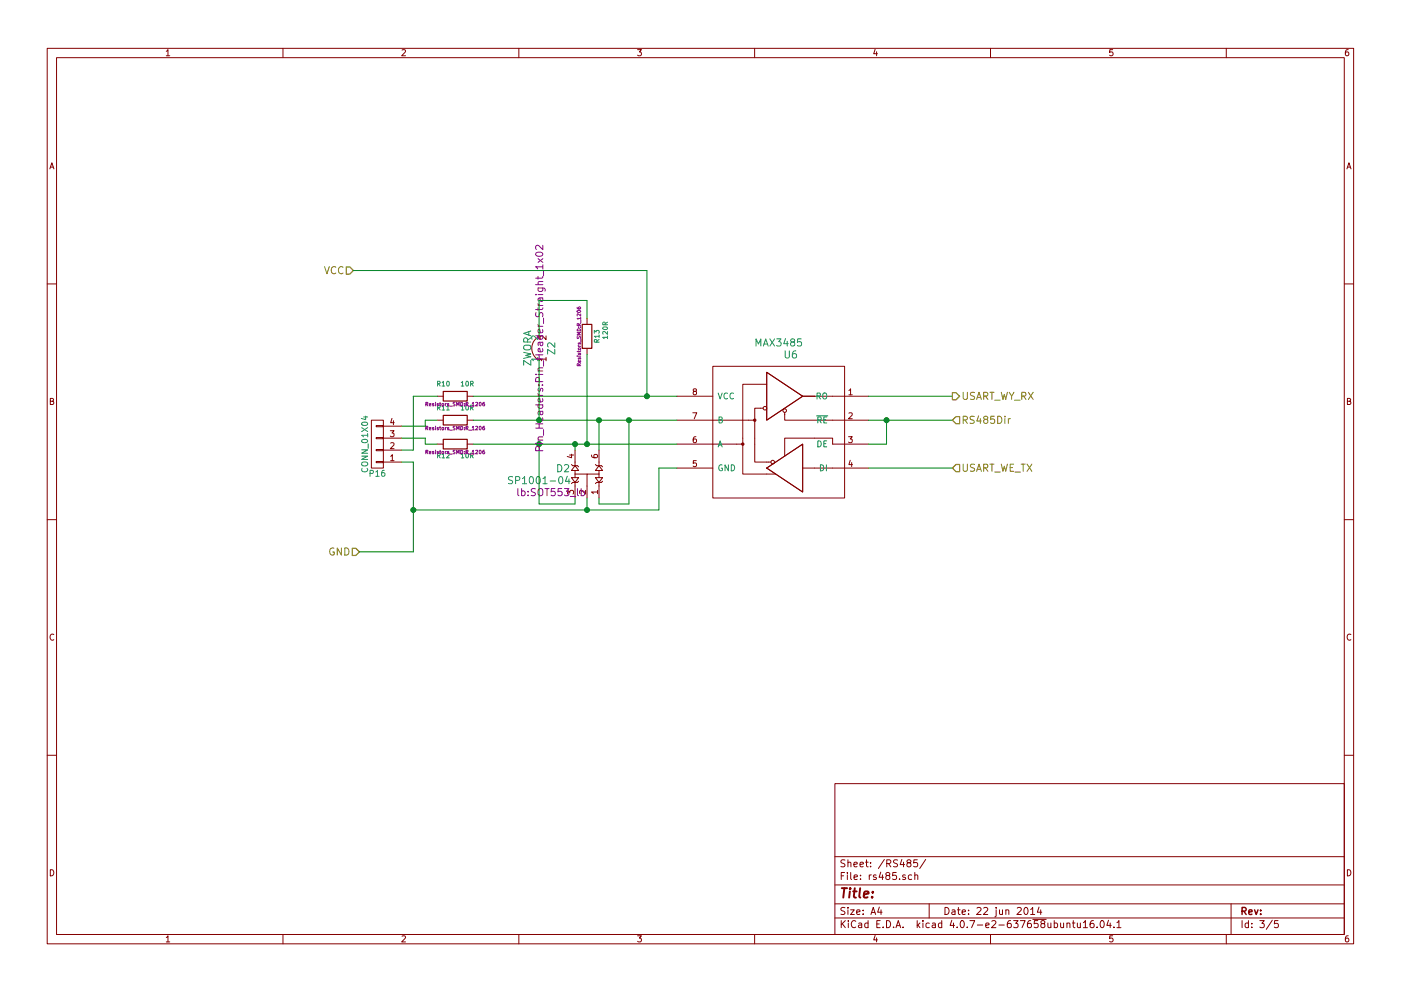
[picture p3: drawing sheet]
<svg xmlns="http://www.w3.org/2000/svg" width="297mm" height="210mm" viewBox="0 0 297 210" stroke-linecap="round" stroke-linejoin="round" font-family="sans-serif">
<g fill="none" stroke="#840000" stroke-width=".21">
<path d="M10 10.3h277v189.9h-277zM12 12.2h273v186.1h-273zM35.3 10.9l.3-.4v1.3M35.3 11.8h.7M60 10.3v1.9M85.2 10.6l.5-.1 .3 .4-.8 .9h.8M110 10.3v1.9M135.2 10.5h.8l-.4 .5 .3 .1 .1 .2-.1 .4-.2 .1-.5-.1M160 10.3v1.9M185.5 10.5l-.3 .9h.8M185.9 11v.8M210 10.3v1.9"/>
<path d="M235.9 10.5h-.6v.6h.6l.1 .5-.3 .2-.4-.1M260 10.3v1.9M285.9 10.5l-.4 .1-.2 .2-.1 .8 .3 .2 .4-.1 .1-.4-.1-.2-.4-.1-.3 .3M10.6 35.8l.4-1.3 .4 1.3M10.7 35.5h.6M285.6 35.8l.4-1.3 .4 1.3M285.7 35.5h.6M10 60.2h2M114.3 71.4a2.81 2.81 0 0 0-1.6 2.5 2.81 2.81 0 0 0 1.6 2.5v-.5M114.3 71.4v.5M115.8 76.2h-1.3l.4 .3M115.8 71.3v.8l-.9-.8-.4 .2 .1 .5"/>
<path d="M115.8 75.8v.7M124.5 67.6v1.2M124.5 73.9v1.3M151.1 77.7h28v28h-28zM162.6 79l7.6 5.1-7.6 5zM285 60.2h2M10.7 85.1h.5l.1-.5-.6-.1v1.3h.5l.2-.4-.3-.3M78.7 89.1h2.6v10.2h-2.6zM79.8 90.3h1.5v.2h-1.5zM79.8 92.8h1.5v.3h-1.5zM79.8 95.4h1.5v.2h-1.5zM79.8 97.9h1.5v.3h-1.5z"/>
<path d="M81.3 98h3.8M81.3 95.5h3.8M81.3 93h3.8M81.3 90.4h3.8M82.8 91.4h.7l-.4 .5 .4 .1v.5l-.2 .2-.5-.2M82.8 96.8l.4-.3v1.2M82.8 94l.5-.1 .2 .4-.7 .9h.7M82.8 97.7h.7M83.1 88.8l-.3 .9h.8M83.4 89.2v.9M92.7 84.1h1.3M92.7 89.1h1.3"/>
<path d="M92.7 94.2h1.3M99.1 84.1h1.2M99.1 89.1h1.2M99.1 94.2h1.2M120.8 96.5h.8M121.2 98.5l.2 .3h1l.3 .3M121.2 96.4v.7l-.9-.3M121.9 98.8l.8 1h-1.5zM121.9 95.5v3.3M121.9 99.8v1.5M125.4 96.5l.1 .4 .2 .2h.7l.3-.2-.1-.4h-.6l-.1 .4 .2 .2M126.2 98.5l.3 .3h1l.3 .3"/>
<path d="M127 98.8l.8 1h-1.6zM127 95.5v3.3M127 99.8v1.5M143.5 94.2h12.7M143.5 89.1h15.2M143.5 84.1h7.6M143.5 99.3h7.6M146.9 87.6h.8l-.5 1.2M147.2 83l-.2-.2v-.2h.6v.3l-.5 .2-.1 .2v.3l.2 .2h.2l.3-.3-.1-.3-.2-.2M147.5 92.7h-.3l-.2 .3v.7l.2 .2 .4-.1-.1-.6-.3-.1-.2 .3M147.6 97.7h-.6v.6h.6v.6l-.2 .1-.4-.1M157.5 94.2v6.4h7"/>
<path d="M161.8 86.6h-1.8v11.4h3.4M162.6 81.5h-5.1v11.5M162.6 99.3l7.6-5.1v10.2zM166.4 87.5v.5M166.4 87.9v1.2h17.7M170.2 99.3h13.9M170.2 84.1h13.9M179.9 92.7h.8l-.4 .4 .3 .1v.6l-.1 .1-.6-.1M180 82.8l.3-.3v1.3M180 87.7l.5-.1 .2 .3-.8 .9h.8M180 83.8h.7M180.3 97.7l-.3 .9h.7"/>
<path d="M180.6 98.1v.9M184.1 94.2h-7.6v-1.2h-10.1v3.8M285.7 85.1h.5l.1-.5-.6-.1v1.3h.5l.2-.4-.3-.3M10 110.3h2M120.3 104.8v-.8l.5 .5 .1-.4h.6l.1 .2-.1 .5M121.2 101.3h1.5l-.8 1.1zM121.9 100.6h2.6M121.9 102.4v3.3M122.7 102.1l-.3 .3h-1l-.2 .2M124.2 104v.8l-1-.8-.3 .3 .1 .4M126.2 101.3h1.6l-.8 1.1zM126.7 104.4h-1.3l.4 .3"/>
<path d="M126.7 104v.7M127 100.6h-2.5v5.1M127 102.4v3.3M127.8 102.1l-.3 .3h-1l-.3 .2M285 110.3h2M11.4 134.6a.58 .58 0 0 0-.8 .6 .58 .58 0 0 0 .8 .5M286.4 134.6a.58 .58 0 0 0-.8 .6 .58 .58 0 0 0 .8 .5M10 160.2h2M177 166.3h108v32h-108zM285 160.2h2M10.7 184.5a.65 .65 0 0 1 .7 .7 .65 .65 0 0 1-.7 .6zM35.3 198.9l.3-.4v1.3"/>
<path d="M35.3 199.8h.7M60 198.3v1.9M85.2 198.6l.5-.1 .3 .4-.8 .9h.8M110 198.3v1.9M135.2 198.5h.8l-.4 .5 .3 .1 .1 .2-.1 .4-.2 .1-.5-.1M160 198.3v1.9M177 194.8h108M177 191.8h108M177 187.8h108M177 181.8h108M178.4 195.3v1.5M178.4 185.8h.5"/>
<path d="M178.6 196l.6 .8M179.1 185.1h-.7v1.5M179.1 192.6l-.5-.1-.3 .3 .1 .3 .7 .4v.4l-.2 .1-.6-.1M179.1 182.5l-.5-.1-.3 .3 .1 .3 .7 .4v.4l-.2 .1-.6-.1M179.2 195.3l-.8 .9M179.7 185.1v.2M179.7 185.6v1M179.8 192.5v.2M179.8 183.1l.2-.2 .4 .1v.9M179.8 182.4v1.5M179.8 193v1M179.9 195.3v.2"/>
<path d="M179.9 195.8v1M180.3 193h.8l-.8 1h.8M180.4 185.1v1.3l.2 .2M181.1 183.4l.7-.1-.1-.3-.4-.1-.2 .2v.7h.6M181.1 186.1l.7-.1-.1-.3-.4-.1-.2 .2 .1 .7h.5M181.4 195.5a.71 .71 0 0 0-1 .5 .71 .71 0 0 0 .8 .8l.2-.1M181.6 193.5l.7-.1v-.3l-.4-.1-.3 .2 .1 .7h.6M182.1 195.9h.6v.9M182.3 183.4l.8-.1-.1-.3-.4-.1-.3 .2 .1 .7h.6M182.4 186.5v.1M182.4 185.7v.1M182.7 196.2l-.7 .3 .2 .3 .5-.1"/>
<path d="M183 193.9v.1M183 193.1v.1M183.5 182.9h.6M183.7 182.4v1.3l.4 .2M184 195.9l-.4-.1-.3 .3 .1 .6 .2 .1 .4-.1M184 195.3v1.5M184.3 185.6v1M184.6 183.8v.1M184.6 183v.1M184.7 194l.4-1.5 .5 1.5M184.7 185.6l-.4 .3M184.8 193.6h.7"/>
<path d="M185.5 198.5l-.3 .9h.8M185.8 185.7l-.4-.1-.2 .2v.2l.6 .2v.3h-.6M185.9 199v.8M185.9 196h.5M186.4 192.5l-.3 1h.9M186.6 195.3h-.7v1.5h.7M186.7 185l-.3 1.1h.9M186.8 193v1M187.1 185.6v1M187.2 196.7v.1M187.5 182.3l-1.3 2M188 195.3a.76 .76 0 0 1 .8 .8 .76 .76 0 0 1-.8 .7z"/>
<path d="M188 183.2l.7-.1 .2-.2-.1-.3-.2-.2h-.6v1.5M188.1 185.7l-.3-.2 .1-.2 .2-.2 .4 .1 .2 .2-.1 .2-.5 .1-.3 .3 .1 .5 .2 .1h.3l.3-.3v-.3l-.3-.3M188.4 183.2l.5 .7M189.5 196.7v.1M190 196.8l.4-1.5 .6 1.5M190 185.1h-.7l-.1 .7 .7-.1 .2 .3-.1 .5-.2 .1-.6-.1M190.1 196.4h.7M190.3 182.5l-.6-.1-.3 .3 .1 .3 .7 .4v.4l-.2 .1-.6-.1M190.7 186.5v.1M191.2 182.3l-.3 1.1h.9M191.5 196.7v.1M191.6 182.9v1"/>
<path d="M191.9 185.7l-.3-.1-.2 .2v.2l.5 .2v.3h-.5M192.6 183.1l-.3-.3 .1-.2 .2-.2 .4 .1 .1 .2v.2l-.5 .2-.3 .3v.2l.3 .3h.3l.2-.3v-.2l-.2-.3M193.3 185.7l-.4-.1-.3 .3 .1 .6 .2 .1 .4-.1M194 185.7l.2-.1 .3 .1 .1 .9M194 185.1v1.5M194.5 195.3v1.5M194.5 182.4h-.7l-.1 .7h.7l.2 .2-.1 .5-.2 .1-.6-.1M194.6 196.3l.4 .5M195 195.8l-.5 .6M195.7 195.3v.2M195.7 195.8v1M196.3 182.3l-1.3 2"/>
<path d="M197 191.8v3M197 195.9l-.4-.1-.3 .3 .1 .6 .2 .1 .4-.1M197.7 195.9h.6v.9M198.3 196.2l-.7 .3 .2 .3 .5-.1M199.7 195.9l-.5-.1-.2 .3v.6l.2 .1 .5-.1M199.7 195.3v1.5M200.4 192.5a.76 .76 0 0 1 .8 .8 .76 .76 0 0 1-.8 .7zM201.8 195.2l-.4 1.1h1M201.9 193.1h.5l.1 .9M202.2 195.8v1M202.5 193.4l-.7 .3 .2 .3 .5-.1M202.9 196.7v.1"/>
<path d="M203 193h.6M203.2 192.5v1.3l.4 .2M203.8 195.4l.1-.1a.8 .8 0 0 1 .6 .8 .8 .8 0 0 1-.6 .7 .97 .97 0 0 1-.1-1.4zM204 193.5l.7-.1-.1-.3-.4-.1-.2 .2 .1 .7h.5M205.1 196.7v.1M205.4 193.9v.1M205.4 193.1v.1M205.6 195.3h1.1l-.7 1.5M207.1 192.7l.6-.2 .3 .5-.9 1h.9M207.2 196.3h1.2M208.6 192.7l.5-.2 .3 .5-.9 1h.9M209 196.3l.7-.1v-.3l-.5-.1-.2 .2 .1 .7h.6"/>
<path d="M210 198.3v1.9M210.3 195.5l.6-.2 .3 .5-1 1h1M211.2 193v1.3l-.3 .2M211.2 192.5v.2M211.8 196.3h1.1M211.9 193l.1 .9 .3 .1 .2-.1M212.5 193v1M213.3 193.2l.2-.2 .3 .1 .1 .9M213.3 193v1M214.3 195.3l-.5 .1a1.11 1.11 0 0 0-.1 1.3l.4 .1 .3-.1v-.5l-.3-.3-.4 .1-.1 .2M214.9 195.3h.9l-.5 .6 .5 .1v.7l-.2 .1-.7-.1M215.7 192.7l.6-.2 .2 .5-.9 1h.9"/>
<path d="M216.3 195.3h1l-.6 1.5M217.2 192.7l.2-.2a.8 .8 0 0 1 .6 .8 .8 .8 0 0 1-.6 .7l-.3-.5zM218.5 193l.4-.5v1.5M218.5 194h.9M218.5 195.3l-.4 .1a1.11 1.11 0 0 0-.1 1.3l.4 .1 .2-.1 .1-.5-.3-.3-.4 .1-.2 .2M219 195.1h2.8M220 195.3h-.7v.7h.7l.1 .2-.1 .5-.2 .1-.5-.1M220.3 192.5l-.4 1h1M220.6 193v1M221 196l-.3-.3 .1-.2 .2-.2 .4 .1 .1 .2v.2l-.5 .2-.3 .3 .1 .4 .2 .1h.3l.2-.3v-.2l-.2-.3M222.2 195.8v.9l.4 .1 .2-.1M222.8 195.8v1"/>
<path d="M223.5 195.9l.5-.1 .2 .3-.1 .6h-.6M223.5 195.3v1.5M224.9 195.8v.9l.4 .1 .2-.1M225.5 195.8v1M226.2 196l.2-.2 .4 .1v.9M226.2 195.8v1M227.4 195.8h.5M227.6 195.3v1.3l.3 .2M228.4 195.8l.1 .9 .4 .1 .2-.1M229.1 195.8v1M229.7 195.8l.4-.5v1.5M229.7 196.8h.9"/>
<path d="M231.8 195.3l-.4 .1a1.11 1.11 0 0 0-.1 1.3l.4 .1 .2-.1 .1-.5-.3-.3-.4 .1-.2 .2M232.6 196.7v.1M233.4 195.5l.2-.2a.8 .8 0 0 1 .5 .8 .8 .8 0 0 1-.5 .7l-.4-.5zM235 195.2l-.3 1.1h.9M235.4 195.8v1M235.9 198.5h-.6v.7l.6-.1 .1 .5-.3 .2-.4-.1M236.2 196.7v.1M236.8 195.8l.4-.5v1.5M236.8 196.8h.9M260 198.3v1.9M261 191.8v6.5M263.3 195.3v1.5"/>
<path d="M264.7 195.9l-.4-.1-.3 .3 .1 .6 .2 .1 .4-.1M264.7 195.3v1.5M265.4 196.7v.1M265.4 195.9v.1M267.1 195.3h.9l-.5 .6 .5 .1v.7l-.2 .1-.7-.1M269.7 195.2l-1.2 2M271 195.3h-.7l-.1 .7h.7l.1 .2v.5l-.2 .1-.6-.1M285.7 184.5a.65 .65 0 0 1 .7 .7 .65 .65 0 0 1-.7 .6zM285.9 198.5l-.4 .1-.2 .3-.1 .7 .3 .2 .4-.1 .1-.4-.1-.2-.4-.1-.3 .3"/>
<circle cx="162.2" cy="86.6" r=".38"/>
<circle cx="163.8" cy="98" r=".38"/>
<circle cx="166.4" cy="87.1" r=".38"/>
</g>
<path d="M263.3 193.3l.8-.1 .1-.2-.1-.3-.2-.2h-.6v1.5M263.7 193.3l.5 .7M264.8 193.5l.7-.1-.1-.3-.4-.1-.2 .2v.7h.6M266 193l.3 1 .4-1M267.3 193.9v.1M267.3 193.1v.1" fill="none" stroke="#840000" stroke-width=".3"/>
<path d="M178.5 188.4h1.1M179 188.4l-.2 2M180.2 189.1l-.2 1.3M180.3 188.4l-.1 .2 .2-.1-.1-.1-.1 .2M180.9 189.1h.7M181.2 188.4l-.2 1.8 .1 .1 .4 .1M182.4 188.4l-.2 1.8 .2 .2M183.2 189.8l.9-.2v-.4l-.6-.1-.3 .3v.9h.7M184.9 190.3v.1M185.1 189.2l-.1 .2-.1-.1 .2-.1-.1 .2" fill="none" stroke="#840000" stroke-width=".41"/>
<g fill="#840000" stroke="#840000" stroke-width=".21">
<path d="M158.7 89.1h1.3z"/>
<path d="M157.5 93v1.2z"/>
<path d="M156.2 94.2h1.3z"/>
<circle cx="160" cy="89.1" r=".25"/>
<circle cx="157.5" cy="94.2" r=".25"/>
</g>
<g fill="none" stroke="#008484" stroke-width=".21">
<path d="M111 74.7l1.5 .4-1 .3 1 .3-1.5 .3M111.1 73.4a.99 .99 0 0 1 1.4 .2 .53 .53 0 0 1-.5 .6h-.5a.52 .52 0 0 1-.4-.8zM111.8 72.6v-.8l-.3-.1h-.3l-.2 .3v.6h1.5M112.1 70.4v.7M112.5 76.5v1l-1.5-1v1M112.5 70.2l-1.5 .5 1.5 .5M112.5 71.7l-.7 .5M114 76.2h-1.3l.4 .3M114 71.3v.8l-.9-.8-.4 .2 .1 .5M114 75.8v.7M117.6 74.1v1l-1.5-1v1M117.6 72.7v1l-1.1-1-.4 .3 .2 .6"/>
<path d="M126 70.7v-.6l.4 .3 .1-.3h.4v.6M126.5 72.6v-.5h-.4l-.1 .5h1M127 71.3h-1l.3 .3M127 72l-.5 .4M127 71.1v.5M127.8 69.5a.62 .62 0 0 1 1 .2 .59 .59 0 0 1-1-.1zM128.3 68.9v-.5h-.5v.5h1M128.8 71.6h-1l.3 .3M128.8 70.3v.6l-.7-.6-.3 .2 .1 .4M128.8 71.3v.6M128.8 68.3l-.5 .4M160.3 73.4v-1.5l.5 1.1 .5-1.1v1.5"/>
<path d="M161.8 73.4l.6-1.5 .5 1.5M162 73h.7M163.2 71.9l1 1.5M164.2 71.9l-1 1.5M164.7 71.9h.9l-.5 .6 .5 .3-.1 .5-.2 .1-.6-.1M166.5 74.4v1.3l.3 .3h.3l.3-.3v-1.3M166.5 71.8l-.3 1.1h.9M166.9 72.4v1M167.9 72.6l-.3-.3 .1-.2 .2-.2 .5 .1 .1 .2-.1 .2-.6 .2-.2 .2v.3l.3 .3h.3l.3-.3v-.3l-.3-.2M168.7 74.4l-.4 .1a.99 .99 0 0 0 0 1.5l.5-.2 .1-.5-.3-.3h-.3l-.3 .3M169.9 71.9h-.8v.7l.2-.1 .5 .1 .2 .5-.4 .3-.5-.1M76.7 96.8h1.3l-1.3 .7h1.3"/>
<path d="M76.7 95.4h1.3l-1.3 .8h1.3M76.7 90.7l1.3 .9M76.7 98.2l.8-.2a.42 .42 0 0 1 .4 .2 .42 .42 0 0 1 0 .5l-.4 .2-.6-.1-.2-.2zM76.7 93.4a.76 .76 0 0 1 1.3 .2 .74 .74 0 0 1-1.3-.1zM76.7 89.7a.76 .76 0 0 1 1.3 .3 .74 .74 0 0 1-1.3-.1zM76.8 99.4a.56 .56 0 0 0 .5 .7 .56 .56 0 0 0 .5-.7M77.1 88.5h.9M77.5 88.3v.7l-.9-.2M78 92.3h-1.3l.3 .4M78 92v.7M78 90.7l-1.3 .9M78.1 94.2v.9"/>
<path d="M81.5 99.8h-.4l-.2 .3v.7l.2 .3 .5-.2-.1-.6h-.4l-.2 .2M92.8 86.5h.4v-.5h-.4v1M92.8 96.7l.4-.1v-.4l-.4-.1v1M92.8 81.4h.4v-.5h-.4v1M93 86.5l.3 .5M93 96.7l.3 .4M93 81.4l.3 .5M93.7 86.3l.3-.3v1M93.7 96.4l.3-.3v1M93.7 81.2l.3-.3v1M93.7 87h.6M93.7 97.1h.6"/>
<path d="M93.7 81.9h.6M94.7 86.3l.3-.3v1M94.7 96.2l.4-.1 .1 .3-.6 .7h.6M94.7 87h.5M94.8 81l.1-.1a.49 .49 0 0 1 .4 .5 .49 .49 0 0 1-.5 .5l-.1-.4zM97.8 86.3l.3-.3v1M97.8 96.4l.3-.3v1M97.8 81.2l.3-.3v1M97.8 87h.5M97.8 97.1h.5M97.8 81.9h.5M98.8 86.1l.2-.1a.49 .49 0 0 1 .3 .5 .49 .49 0 0 1-.4 .4l-.1-.3z"/>
<path d="M98.8 96.2l.2-.1a.49 .49 0 0 1 .3 .6 .49 .49 0 0 1-.4 .4l-.1-.3zM98.8 81l.2-.1a.49 .49 0 0 1 .3 .5 .49 .49 0 0 1-.4 .5l-.1-.4zM99.8 86.5h.5v-.5h-.5v1M99.8 96.7l.5-.1v-.4l-.5-.1v1M99.8 81.4h.5v-.5h-.5v1M100 86.5l.3 .5M100 96.7l.3 .4M100 81.4l.3 .5M118.2 98.6a.77 .77 0 0 1 .9 .7 .77 .77 0 0 1-.9 .8zM119.7 98.7l.6-.1 .3 .4-1 1.1h1M152.3 94.8l.4-1.3 .4 1.3M152.3 83.4l.4 1.3 .4-1.3"/>
<path d="M152.4 94.4h.6M152.5 89l.6-.1v-.3l-.6-.1v1.2h.4l.3-.4-.3-.3M153.1 98.7a.59 .59 0 0 0-.7 .5 .59 .59 0 0 0 .7 .6l.1-.5h-.3M154.3 83.5a.56 .56 0 0 0-.8 .5 .56 .56 0 0 0 .8 .5M154.4 98.6v1.3l-.7-1.3v1.3M155 98.6a.64 .64 0 0 1 .8 .7 .64 .64 0 0 1-.8 .6zM155.5 83.5a.56 .56 0 0 0-.7 .5 .56 .56 0 0 0 .7 .5M173.1 88.2h2.4M173.2 84h.6l.1-.5-.7-.1v1.3M173.4 89.1l.6-.1 .1-.4-.7-.1v1.2M173.4 93.5a.64 .64 0 0 1 .7 .7 .64 .64 0 0 1-.7 .6zM173.5 84l.4 .7"/>
<path d="M173.7 89.1l.4 .6M173.9 98.6a.64 .64 0 0 1 .8 .7 .64 .64 0 0 1-.8 .6zM174.6 83.4h.5l.2 .8a.42 .42 0 0 1-.2 .4 .42 .42 0 0 1-.5 0l-.2-.4zM174.7 89h.4M174.7 94.1h.4M175.2 98.6v1.3M175.3 88.5h-.6v1.2h.6M175.3 93.5h-.6v1.3h.6M78.5 100.5l.6-.1v-.5l-.6-.1v1.3M79.7 100.1l.3-.3v1.3M79.7 101.1h.7M108.7 101.2l-.6-.1-.3 .3 .1 .4 .7 .3v.4l-.2 .1h-.6"/>
<path d="M109.3 101.9l.8-.1 .1-.2-.1-.3-.2-.2h-.6v1.5M110.8 101.5l.4-.4v1.5M110.8 102.6h.9M112.4 101.3l.2-.2a.81 .81 0 0 1 .5 .8 .81 .81 0 0 1-.5 .7l-.2-.1-.2-.4zM113.9 101.2l.1-.1a.81 .81 0 0 1 .6 .8 .81 .81 0 0 1-.6 .7 .98 .98 0 0 1-.1-1.4zM115.1 101.5l.5-.4v1.5M115.1 102.6h.9M116.6 102.1h1.2M118.6 101.3l.2-.2a.81 .81 0 0 1 .5 .8 .81 .81 0 0 1-.5 .7l-.2-.1-.2-.4zM120.3 101l-.4 1.1h1M120.6 101.6v1"/>
</g>
<path d="M123.4 68.8h2.1v5.1h-2.1zM94 88.1h5.1v2.1h-5.1zM94 93.2h5.1v2h-5.1zM94 83.1h5.1v2h-5.1z" fill="none" stroke="#840000" stroke-width=".25"/>
<g fill="none" stroke="#840084" stroke-width=".21">
<path d="M113.7 53.6a.81 .81 0 0 1 1.4 .4 .86 .86 0 0 1-.8 .4 .86 .86 0 0 1-.7-.5zM114.1 58.6v.6M114.1 54.9l1 .8M115.1 59.7h-.8a.37 .37 0 0 0-.2 .3 .37 .37 0 0 0 .1 .4M115.1 58.6l-.2 .4h-1.3M115.1 56.6h-1.5l.4 .5M115.1 52v1l-1.1-1-.4 .3 .1 .6M115.1 56.2v.9M115.1 54.9l-1 .8M115.2 57.3v1.2M113.6 79.4h.1M113.6 62.5h.1"/>
<path d="M113.6 76.2h1.5M113.6 75.3h1.5M113.6 71.2h1.5M113.6 60.4h1.5M113.6 66.3v.6l.1 .2h.4l.3-.6 .4-.2 .3 .3-.1 .6M114.1 68.8l.3 .4M114.1 64.4l.3 .4M114.1 61.1h1.2l.3 .3-.1 .4M114.1 79.4h1M114.1 78.7h1M114.1 69.2h1M114.1 65.3v.6"/>
<path d="M114.1 64.8h1M114.1 62.5h1M114.1 71.2v.5l.3 .3 .6-.2v-.6M114.1 61.1v.4l.3 .3 .6-.1v-.6M114.3 75.3v.9M114.4 72.6l.2 .7a.3 .3 0 0 0 .5-.2l-.1-.5M114.4 63.2l.2 .7a.3 .3 0 0 0 .5-.2l-.1-.5M115 74l.1 .4-.2 .2h-.8v-.6l.3-.1 .2 .7M115 69.9l.1 .5-.2 .2-.8-.1v-.6h.3l.2 .7M115.1 78h-.8a.37 .37 0 0 0-.2 .4 .37 .37 0 0 0 .1 .3M115.1 72.6l-1 .1v.6M115.1 65.3l-.2 .4h-1.3"/>
<path d="M115.1 63.2l-1 .1v.6M115.2 67.5v1.2M115.2 76.5v1.2M122.4 75.6h.1M122.4 65.2l.1 .3 .5 .1 .1-.2-.1-.2h-.3l.1 .4M122.4 71.4v.4h.2l.4-.4 .1 .1v.3M122.4 69.9a.42 .42 0 0 1 .5-.1 .42 .42 0 0 1 .2 .4h-.7zM122.4 66v-.1a.37 .37 0 0 1 .4-.1 .37 .37 0 0 1 .3 .4h-.1a.39 .39 0 0 1-.4 .1 .39 .39 0 0 1-.2-.3zM122.6 73.2l.1 .3M122.6 75.6h.5M122.6 74.4v.3M122.6 73.5h.5"/>
<path d="M122.6 75.9l.1 .3 .3-.3 .1 .3M122.6 74.9l.1 .3 .3-.3 .1 .3M122.6 73.9l.4-.1 .1 .3-.4 .1zM122.6 72.7l.1 .3 .3-.3 .1 .3M122.6 69.4h.1M122.7 77.6v-.4h-.3v.4h.7M122.7 69.1v-.4h-.3v.4h.7M123 69.4h.1M123.1 76.5l-.1 .4-.4-.1v-.3h.2l.1 .4M123.1 74.4l-.1 .2h-.6M123.1 70.6h-.7l.5 .2-.5 .3h.7M123.1 67.6h-.7l.2 .2"/>
<path d="M123.1 66.6v.5l-.5-.5-.2 .1v.3M123.1 77.2l-.4 .2M123.1 68.7l-.4 .2M123.1 67.3v.5M123.2 67.9v.6M123.2 72v.6M90.3 90.8h.4v-.3l-.4-.1v.8M90.3 95.9h.4v-.3l-.4-.1v.8M90.3 85.7h.4v-.3h-.4v.7M90.5 90.8l.2 .4M90.5 95.9l.2 .4M90.5 85.7l.2 .4"/>
<path d="M91 91l.4-.1v-.2l-.4 .1 .1 .4h.3M91 96h.4v-.2l-.4 .1 .1 .3h.3M91 85.9l.4-.1v-.2l-.4 .1 .1 .4h.3M92 90.7l-.3 .1 .3 .3-.3 .1M92 95.8l-.3 .1 .3 .3h-.3M92 85.6l-.3 .1 .3 .3-.3 .1M92.3 90.4v.1M92.3 95.5v.1M92.3 85.4h.1M92.3 85.6v.5M92.3 90.7v.5M92.3 95.8v.5"/>
<path d="M92.9 90.7l-.2 .1 .3 .3-.3 .1M92.9 95.8l-.2 .1 .3 .3h-.3M92.9 85.6l-.2 .1 .3 .3-.3 .1M93.2 90.7h.3M93.2 95.8h.3M93.2 85.6h.3M93.3 90.4v.7l.2 .1M93.3 95.5v.7l.2 .1M93.3 85.4v.6l.2 .1M93.7 90.7h.4l-.1 .5-.3-.1zM93.7 95.8h.4l-.1 .5-.3-.1zM93.7 85.7h.4l-.1 .4-.3-.1z"/>
<path d="M94.4 85.6v.5M94.4 90.7v.5M94.4 95.8v.5M94.6 90.7l-.2 .1M94.6 95.8l-.2 .1M94.6 85.6l-.2 .1M95.1 90.7l-.2 .1 .3 .3-.3 .1M95.1 95.8l-.2 .1 .3 .3h-.3M95.1 85.6l-.2 .1 .3 .3-.3 .1M95.3 91.3h.6M95.3 96.3h.6M95.3 86.2h.6"/>
<path d="M96.5 90.5h-.4v.2l.4 .4-.2 .1h-.2M96.5 95.5l-.4 .1v.2l.4 .3-.2 .2-.2-.1M96.5 85.4h-.4v.2l.4 .4-.2 .1h-.2M96.8 91.2v-.8l.3 .6 .2-.6v.8M96.8 96.3v-.8l.3 .6 .2-.6v.8M96.8 86.1v-.7l.3 .5 .2-.5v.7M97.7 90.4a.38 .38 0 0 1 .4 .4 .38 .38 0 0 1-.4 .4zM97.7 95.5a.38 .38 0 0 1 .4 .4 .38 .38 0 0 1-.4 .4zM97.7 85.4a.38 .38 0 0 1 .4 .3 .38 .38 0 0 1-.4 .4zM98.5 91.1v.1M98.5 90.7v.1M98.5 96.2v.1"/>
<path d="M98.5 95.8v.1M98.5 86v.1M98.5 85.6v.1M98.8 90.8h.4v-.3l-.4-.1v.8M98.8 95.9h.4v-.3l-.4-.1v.8M98.8 85.7h.4v-.3h-.4v.7M99 90.8l.2 .4M99 95.9l.2 .4M99 85.7l.2 .4M99.4 91.3h.6M99.4 96.3h.6M99.4 86.2h.6"/>
<path d="M100.1 90.6l.2-.2v.8M100.1 95.7l.2-.2v.8M100.1 85.6l.2-.2v.7M100.1 91.2h.5M100.1 96.3h.5M100.1 86.1h.5M100.9 90.5h.3l.1 .1-.5 .6h.5M100.9 95.6l.3-.1 .1 .2-.5 .6h.5M100.9 85.4h.3l.1 .2-.5 .5h.5M101.7 90.5l.1-.1a.35 .35 0 0 1 .2 .4 .35 .35 0 0 1-.3 .3zM101.7 95.6l.1-.1a.35 .35 0 0 1 .2 .4 .35 .35 0 0 1-.3 .3zM101.7 85.4h.1a.35 .35 0 0 1 .2 .4 .35 .35 0 0 1-.3 .2z"/>
<path d="M102.7 90.4l-.3 .2-.1 .5 .2 .1 .2-.1v-.4l-.4 .2M102.7 95.5l-.3 .2-.1 .4 .2 .2 .2-.1v-.4l-.4 .2M102.7 85.4l-.3 .1-.1 .5 .2 .1 .2-.1v-.3l-.4 .1M113.6 94.1h.1M113.6 90.8h1.5M113.6 89.9h1.5M113.6 85.9h1.5M114.1 83.5l.3 .4M114.1 94.1h1M114.1 93.4h1M114.1 83.9h1M114.1 85.9v.4l.3 .3 .6-.1v-.6"/>
<path d="M114.1 82.4v.4l.2 .2h.2l.2-.6h.3v.6M114.1 81.7h.2M114.3 89.9v.9M114.4 95.6l-.1-.7-.2-.2-.4 .1-.1 .2v.6h1.5M114.4 81l-.1-.8-.2-.1-.4 .1-.1 .2v.6h1.5M114.4 87.3l.2 .6a.3 .3 0 0 0 .5-.1l-.1-.5M114.9 81.7h.2M115 88.6l.1 .5-.2 .2-.8-.1v-.6h.3l.2 .7M115 84.6l.1 .4-.2 .3-.8-.1v-.6l.3-.1 .2 .8M115.1 92.7h-.8a.37 .37 0 0 0-.2 .3 .37 .37 0 0 0 .1 .4M115.1 87.3h-1v.6M115.2 91.2v1.1"/>
<path d="M109.8 103.7v1.3l.2 .2M110.6 104.2h.4l.3 .3-.1 .6h-.6M110.6 103.7v1.5M112 105v.2M112 104.2v.2M113.5 103.7h-.6l-.2 .1v.4l.7 .3 .1 .4-.3 .3-.6-.1M114.1 103.9a.5 .5 0 0 1 .6-.2 .5 .5 0 0 1 .4 .5l-.1 .8-.3 .2a.53 .53 0 0 1-.6-.5zM115.5 103.7h.9M116 103.7v1.5M117.7 103.7h-.8l-.1 .7 .3-.2 .5 .1 .1 .6-.3 .3-.6-.2M119.1 103.7h-.7l-.1 .7 .2-.2 .5 .1 .2 .6-.3 .3-.6-.2M119.7 103.7h.9l-.5 .5 .5 .3-.1 .5-.2 .2-.6-.2"/>
<path d="M120.9 105.3h1.2M122.4 103.7v1.3l.3 .2M123.2 104.2h.4l.4 .3-.2 .6h-.6M123.2 103.7v1.5"/>
</g>
<g fill="none" stroke="#008400" stroke-width=".21">
<path d="M74.9 57.4h62.3v26.7M114.3 76.4v12.7M124.5 67.6v-3.9h-10.2v7.7M124.5 75.2v19M85.1 93h5.1v1.2h2.5M85.1 98h2.5v19.1h-11.4M92.7 89.1h-2.5v1.3h-5.1M92.7 84.1h-5.1v11.4h-2.5M100.3 94.2h43.2M100.3 89.1h43.2M100.3 84.1h43.2M114.3 94.2v12.7h7.6v-1.2"/>
<path d="M121.9 94.2v1.3M127 89.1v6.4M133.3 89.1v17.8h-6.3v-1.2M143.5 99.3h-3.8v8.9h-52.1M184.1 89.1h17.8M184.1 84.1h17.8M184.1 99.3h17.8M188 89.1v5.1h-3.9M124.5 105.7v2.5"/>
</g>
<g fill="#008400" stroke="#008400" stroke-width=".25">
<circle cx="188" cy="89.1" r=".51"/>
<circle cx="127" cy="89.1" r=".51"/>
<circle cx="121.9" cy="94.2" r=".51"/>
<circle cx="133.4" cy="89.1" r=".51"/>
<circle cx="114.3" cy="94.2" r=".51"/>
<circle cx="124.5" cy="108.2" r=".51"/>
<circle cx="87.6" cy="108.2" r=".51"/>
<circle cx="137.2" cy="84.1" r=".51"/>
<circle cx="124.5" cy="94.2" r=".51"/>
<circle cx="114.3" cy="89.1" r=".51"/>
</g>
<g fill="none" stroke="#848400" stroke-width=".21">
<path d="M68.8 56.6l.5 1.5 .5-1.5M71.2 56.7a.72 .72 0 0 0-1 .5 .72 .72 0 0 0 .7 .9l.3-.2M72.7 56.7a.72 .72 0 0 0-1 .5 .72 .72 0 0 0 .7 .9l.3-.2M204.2 83.2v1.3l.3 .3h.3l.3-.3v-1.3M204.2 89.1l.8-.1 .1-.2-.1-.3-.2-.2h-.6v1.5M204.2 98.5v1.2l.3 .3h.3l.3-.3v-1.2M204.6 89.1l.5 .7M206.6 88.4l-.6-.1-.3 .3 .1 .4 .7 .2v.5l-.3 .1h-.5M206.6 83.3l-.6-.1-.2 .2v.4l.7 .3 .1 .4-.3 .3-.6-.1M206.6 98.5h-.6l-.3 .3 .2 .3 .7 .3v.4l-.3 .2-.6-.1M207.1 84.8l.5-1.6 .5 1.6M207.1 100l.5-1.5 .5 1.5"/>
<path d="M207.2 84.3h.7M207.2 99.6h.7M207.5 88.2l-.4 1.1h1M207.8 88.8v1M208.6 84h.7l.1-.3v-.3l-.3-.2h-.5v1.6M208.6 99.3l.7-.1 .1-.2v-.4l-.3-.1h-.5v1.5M208.9 89l-.3-.3v-.2l.3-.2 .4 .1 .1 .2v.2l-.7 .2-.1 .2v.4l.3 .2h.2l.3-.2v-.4l-.3-.2M208.9 84l.5 .8M208.9 99.3l.5 .7M209.9 83.2h.8M209.9 98.5h.8M210.3 83.2v1.6"/>
<path d="M210.3 98.5v1.5M210.8 88.3h-.7l-.1 .7 .2-.1 .5 .1 .2 .6-.3 .2-.6-.1M210.9 84.9h1.2M211.5 88.3a.77 .77 0 0 1 .9 .8 .77 .77 0 0 1-.9 .7zM212.3 83.2l.3 1.6 .3-1.1 .3 1.1 .4-1.6M212.3 98.5l.3 1.5 .3-1.1 .3 1.1 .4-1.5M213.1 88.3v.2M213.1 88.8v1M213.8 88.8v1M214 83.2l.5 .8 .5-.8M214.2 99.2h.5M214.2 88.8l-.4 .3"/>
<path d="M214.5 84v.8M214.9 98.5h-.7v1.5h.7M215.1 84.9h1.2M216.5 98.5h.9M216.6 84h.8l.1-.3-.1-.3-.2-.2h-.6v1.6M216.9 98.5v1.5M217 84l.5 .8M217.8 98.5l1 1.5M218 83.2l1 1.6M218.8 98.5l-1 1.5M219 83.2l-1 1.6M70.8 116.3a.71 .71 0 0 0-.9 .7 .71 .71 0 0 0 .9 .7l.1-.6h-.3"/>
<path d="M72.4 116.3v1.5l-.9-1.5v1.5M73.1 116.3a.77 .77 0 0 1 .9 .7 .77 .77 0 0 1-.9 .8zM210.9 100.1h1.2M215.2 100.1h1.2"/>
</g>
<path d="M73.4 56.6h.8l.7 .8-.7 .8h-.8zM201.9 83.3h.8l.8 .8-.8 .7h-.8zM202.7 88.4h.8v1.5h-.8l-.8-.8zM202.7 98.5h.8v1.6h-.8l-.8-.8zM74.7 116.3h.7l.8 .8-.8 .8h-.7z" fill="none" stroke="#848400" stroke-width=".25"/>
</svg>
